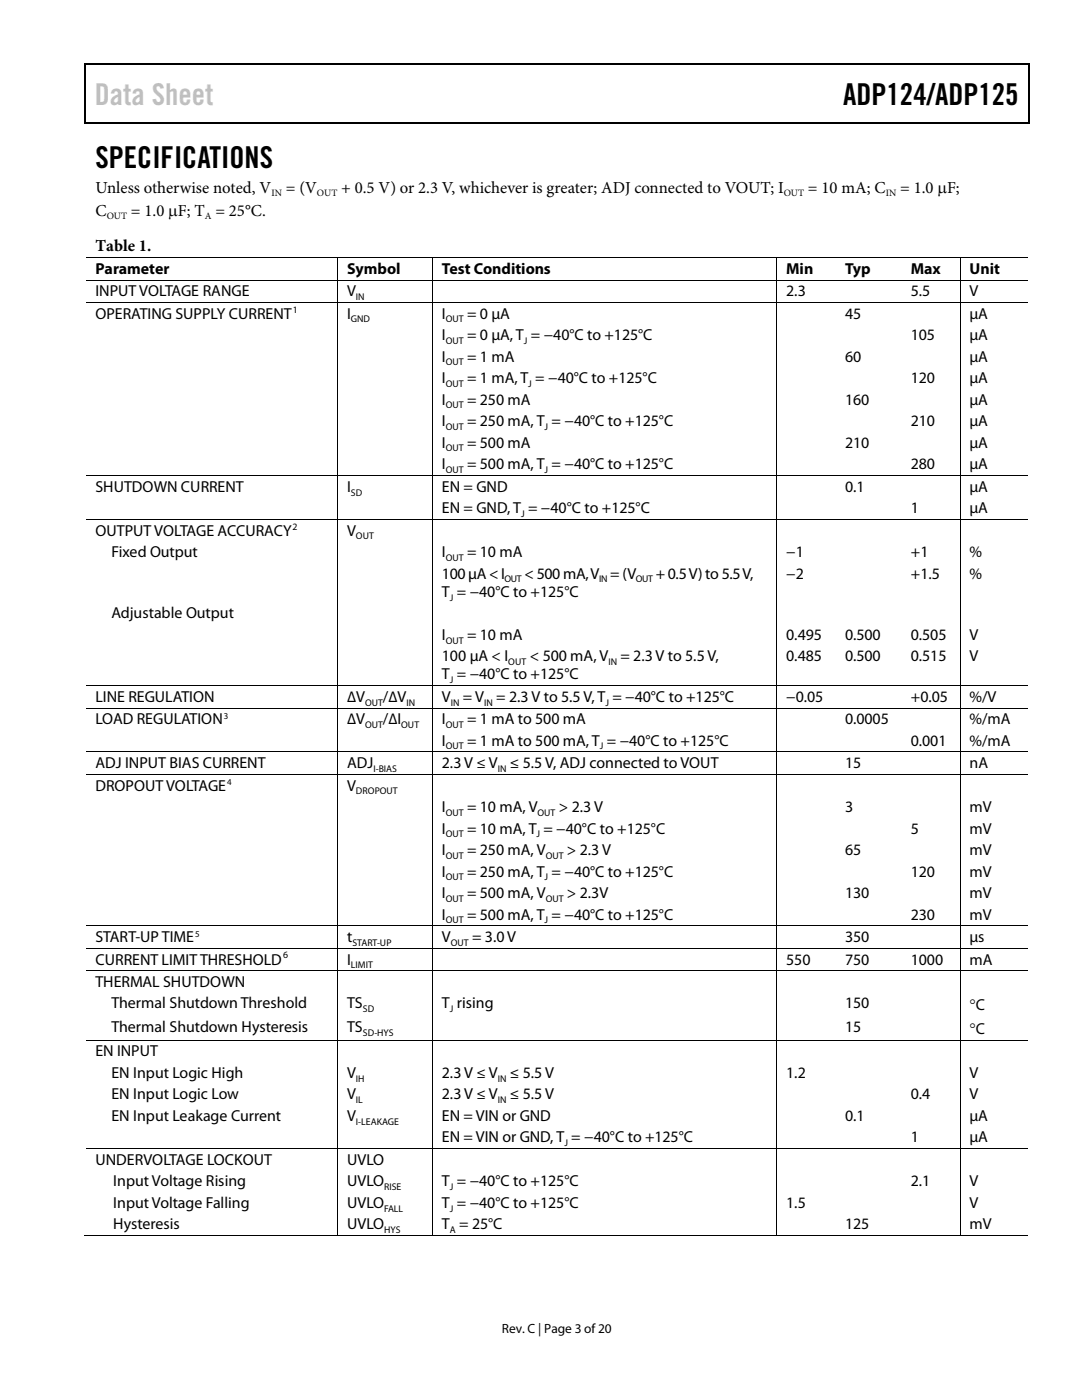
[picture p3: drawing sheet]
<svg xmlns="http://www.w3.org/2000/svg" width="216mm" height="279mm" viewBox="0 0 216 279" stroke-linecap="round" stroke-linejoin="round" font-family="sans-serif">
<defs><g id="words">
<text font-size="6" fill="#c1c1c1" x="18.9" y="20.9">Data Sheet</text>
<g font-size="6">
<text x="168.2" y="20.9">ADP124/ADP125</text>
<text x="19" y="33.6">SPECIFICATIONS</text>
</g>
<g font-size="3.3">
<text x="19" y="38.4">Unless otherwise noted, V</text>
<text x="57" y="38.4">= (V</text>
<text x="68.1" y="38.4">+ 0.5 V) or 2.3 V, whichever is greater; ADJ connected to VOUT; I</text>
<text x="161.2" y="38.4">= 10 mA; C</text>
<text x="179.6" y="38.4">= 1.0 µF;</text>
<text x="19" y="43">C</text>
<text x="26.1" y="43">= 1.0 µF; T = 25°C.</text>
<text x="19.1" y="50.1">Table 1.</text>
</g>
<g font-size="3.2">
<text x="19" y="54.7">Parameter</text>
<text x="19" y="59.1">INPUT VOLTAGE RANGE</text>
<text x="69.3" y="54.7">Symbol</text>
<text x="69.3" y="59.1">V</text>
<text x="88.2" y="54.7">Test Conditions</text>
<text x="156.9" y="54.7">Min</text>
<text x="156.9" y="59.1">2.3</text>
<text x="168.6" y="54.7">Typ</text>
<text x="181.7" y="59.1">5.5</text>
<text x="181.7" y="54.7">Max</text>
<text x="193.5" y="59.1">V</text>
<text x="193.5" y="54.7">Unit</text>
<text x="19" y="63.6">OPERATING SUPPLY CURRENT</text>
<text x="69.3" y="63.6">I</text>
<text x="88.2" y="63.6">I</text>
<text x="93.2" y="63.6">= 0 µA</text>
<text x="168.6" y="63.6">45</text>
<text x="193.5" y="63.6">µA</text>
<text x="88.2" y="67.9">I</text>
<text x="93.2" y="67.9">= 0 µA, T = −40°C to +125°C</text>
<text x="181.7" y="67.9">105</text>
<text x="193.5" y="67.9">µA</text>
<text x="88.2" y="72.2">I</text>
<text x="88.2" y="76.5">I</text>
<text x="93.2" y="72.2">= 1 mA</text>
<text x="93.2" y="76.5">= 1 mA, T = −40°C to +125°C</text>
<text x="168.6" y="72.2">60</text>
<text x="181.7" y="76.5">120</text>
<text x="193.5" y="76.5">µA</text>
<text x="193.5" y="72.2">µA</text>
<text x="88.2" y="80.8">I</text>
<text x="93.2" y="80.8">= 250 mA</text>
<text x="168.6" y="80.8">160</text>
<text x="193.5" y="80.8">µA</text>
<text x="88.2" y="85.1">I</text>
<text x="88.2" y="89.4">I</text>
<text x="93.2" y="85.1">= 250 mA, T = −40°C to +125°C</text>
<text x="93.2" y="89.4">= 500 mA</text>
<text x="168.6" y="89.4">210</text>
<text x="181.7" y="85.1">210</text>
<text x="193.5" y="85.1">µA</text>
<text x="193.5" y="89.4">µA</text>
<text x="88.2" y="93.7">I</text>
<text x="93.2" y="93.7">= 500 mA, T = −40°C to +125°C</text>
<text x="181.7" y="93.7">280</text>
<text x="193.5" y="93.7">µA</text>
<text x="19" y="98.2">SHUTDOWN CURRENT</text>
<text x="69.3" y="98.2">I</text>
<text x="88.2" y="98.2">EN = GND</text>
<text x="168.6" y="98.2">0.1</text>
<text x="193.5" y="98.2">µA</text>
<text x="19" y="106.9">OUTPUT VOLTAGE ACCURACY</text>
<text x="69.3" y="106.9">V</text>
<text x="88.2" y="102.4">EN = GND, T = −40°C to +125°C</text>
<text x="181.7" y="102.4">1</text>
<text x="193.5" y="102.4">µA</text>
<text x="22.2" y="111.2">Fixed Output</text>
<text x="88.2" y="111.2">I</text>
<text x="93.2" y="111.2">= 10 mA</text>
<text x="156.9" y="111.2">−1</text>
<text x="181.7" y="111.2">+1</text>
<text x="193.5" y="111.2">%</text>
<text x="88.2" y="119.1">T = −40°C to +125°C</text>
<text x="88.2" y="115.5">100 µA &lt; I</text>
<text x="104.6" y="115.5">&lt; 500mA, V = (V</text>
<text x="130.9" y="115.5">+ 0.5 V) to 5.5 V,</text>
<text x="156.9" y="115.5">−2</text>
<text x="181.7" y="115.5">+1.5</text>
<text x="193.5" y="115.5">%</text>
<text x="22.2" y="123.4">Adjustable Output</text>
<text x="88.2" y="127.7">I</text>
<text x="88.2" y="132">100 µA &lt; I</text>
<text x="93.2" y="127.7">= 10 mA</text>
<text x="105.7" y="132">&lt; 500 mA, V</text>
<text x="123.8" y="132">= 2.3 V to 5.5 V,</text>
<text x="156.9" y="127.7">0.495</text>
<text x="156.9" y="132">0.485</text>
<text x="168.6" y="127.7">0.500</text>
<text x="168.6" y="132">0.500</text>
<text x="181.7" y="127.7">0.505</text>
<text x="181.7" y="132">0.515</text>
<text x="193.5" y="127.7">V</text>
<text x="193.5" y="132">V</text>
<text x="88.2" y="135.6">T = −40°C to +125°C</text>
<text x="19" y="140.1">LINE REGULATION</text>
<text x="69.3" y="140.1">∆V</text>
<text x="76.4" y="140.1">/∆V</text>
<text x="88.2" y="140.1">V</text>
<text x="92.4" y="140.1">= V</text>
<text x="99" y="140.1">= 2.3 V to 5.5 V, T = −40°C to +125°C</text>
<text x="156.9" y="140.1">−0.05</text>
<text x="181.7" y="140.1">+0.05</text>
<text x="193.5" y="140.1">%/V</text>
<text x="19" y="144.5">LOAD REGULATION</text>
<text x="69.3" y="144.5">∆V</text>
<text x="76.4" y="144.5">/∆I</text>
<text x="88.2" y="144.5">I</text>
<text x="88.2" y="148.8">I</text>
<text x="93.2" y="144.5">= 1 mA to 500 mA</text>
<text x="93.2" y="148.8">= 1 mA to 500 mA, T = −40°C to +125°C</text>
<text x="168.6" y="144.5">0.0005</text>
<text x="181.7" y="148.8">0.001</text>
<text x="193.5" y="144.5">%/mA</text>
<text x="193.5" y="148.8">%/mA</text>
<text x="19" y="153.3">ADJ INPUT BIAS CURRENT</text>
<text x="69.3" y="153.3">ADJ</text>
<text x="88.2" y="153.3">2.3 V ≤ V</text>
<text x="101.7" y="153.3">≤ 5.5 V, ADJ connected to VOUT</text>
<text x="168.6" y="153.3">15</text>
<text x="193.5" y="153.3">nA</text>
<text x="19" y="157.8">DROPOUT VOLTAGE</text>
<text x="69.3" y="157.8">V</text>
<text x="88.2" y="162.1">I</text>
<text x="88.2" y="166.4">I</text>
<text x="93.2" y="162.1">= 10 mA, V</text>
<text x="93.2" y="166.4">= 10 mA, T = −40°C to +125°C</text>
<text x="111.5" y="162.1">&gt; 2.3 V</text>
<text x="168.6" y="162.1">3</text>
<text x="181.7" y="166.4">5</text>
<text x="193.5" y="162.1">mV</text>
<text x="193.5" y="166.4">mV</text>
<text x="88.2" y="170.6">I</text>
<text x="93.2" y="170.6">= 250 mA, V</text>
<text x="113.1" y="170.6">&gt; 2.3 V</text>
<text x="168.6" y="170.6">65</text>
<text x="193.5" y="170.6">mV</text>
<text x="88.2" y="175">I</text>
<text x="88.2" y="179.2">I</text>
<text x="93.2" y="175">= 250 mA, T = −40°C to +125°C</text>
<text x="93.2" y="179.2">= 500 mA, V</text>
<text x="113.1" y="179.2">&gt; 2.3V</text>
<text x="168.6" y="179.2">130</text>
<text x="181.7" y="175">120</text>
<text x="193.5" y="175">mV</text>
<text x="193.5" y="179.2">mV</text>
<text x="88.2" y="183.6">I</text>
<text x="93.2" y="183.6">= 500 mA, T = −40°C to +125°C</text>
<text x="181.7" y="183.6">230</text>
<text x="193.5" y="183.6">mV</text>
<text x="19" y="188">START-UP TIME</text>
<text x="69.3" y="188">t</text>
<text x="88.2" y="188">V</text>
<text x="94.2" y="188">= 3.0 V</text>
<text x="168.6" y="188">350</text>
<text x="193.5" y="188">µs</text>
<text x="19" y="192.5">CURRENT LIMIT THRESHOLD</text>
<text x="19" y="197">THERMAL SHUTDOWN</text>
<text x="69.3" y="192.5">I</text>
<text x="156.9" y="192.5">550</text>
<text x="168.6" y="192.5">750</text>
<text x="181.7" y="192.5">1000</text>
<text x="193.5" y="192.5">mA</text>
<text x="22.2" y="201.3">Thermal Shutdown Threshold</text>
<text x="69.3" y="201.3">TS</text>
<text x="88.2" y="201.3">T rising</text>
<text x="168.6" y="201.3">150</text>
<text x="193.5" y="201.6">°C</text>
<text x="22.2" y="206">Thermal Shutdown Hysteresis</text>
<text x="69.3" y="206">TS</text>
<text x="168.6" y="206">15</text>
<text x="193.5" y="206.3">°C</text>
<text x="19" y="210.8">EN INPUT</text>
<text x="22.2" y="215.1">EN Input Logic High</text>
<text x="69.3" y="215.1">V</text>
<text x="88.2" y="215.1">2.3 V ≤ V</text>
<text x="101.7" y="215.1">≤ 5.5 V</text>
<text x="156.9" y="215.1">1.2</text>
<text x="193.5" y="215.1">V</text>
<text x="22.2" y="219.4">EN Input Logic Low</text>
<text x="69.3" y="219.4">V</text>
<text x="88.2" y="219.4">2.3 V ≤ V</text>
<text x="101.7" y="219.4">≤ 5.5 V</text>
<text x="181.7" y="219.4">0.4</text>
<text x="193.5" y="219.4">V</text>
<text x="22.2" y="223.7">EN Input Leakage Current</text>
<text x="69.3" y="223.7">V</text>
<text x="88.2" y="223.7">EN = VIN or GND</text>
<text x="168.6" y="223.7">0.1</text>
<text x="193.5" y="223.7">µA</text>
<text x="19" y="232.5">UNDERVOLTAGE LOCKOUT</text>
<text x="69.3" y="232.5">UVLO</text>
<text x="88.2" y="228">EN = VIN or GND, T = −40°C to +125°C</text>
<text x="181.7" y="228">1</text>
<text x="193.5" y="228">µA</text>
<text x="22.6" y="236.8">Input Voltage Rising</text>
<text x="69.3" y="236.8">UVLO</text>
<text x="88.2" y="236.8">T = −40°C to +125°C</text>
<text x="181.7" y="236.8">2.1</text>
<text x="193.5" y="236.8">V</text>
<text x="22.6" y="241.1">Input Voltage Falling</text>
<text x="22.6" y="245.4">Hysteresis</text>
<text x="69.3" y="241.1">UVLO</text>
<text x="69.3" y="245.4">UVLO</text>
<text x="88.2" y="241.1">T = −40°C to +125°C</text>
<text x="88.2" y="245.4">T = 25°C</text>
<text x="156.9" y="241.1">1.5</text>
<text x="168.6" y="245.4">125</text>
<text x="193.5" y="241.1">V</text>
<text x="193.5" y="245.4">mV</text>
</g>
<text font-size="2.7" x="100.2" y="266">Rev. C | Page 3 of20</text>
<g font-size="1.9">
<text x="54.1" y="39.2">IN</text>
<text x="63.2" y="39.2">OUT</text>
<text x="156.4" y="39.2">OUT</text>
<text x="176.7" y="39.2">IN</text>
<text x="21.3" y="43.7">OUT</text>
<text x="40.9" y="43.7">A</text>
<text x="71" y="59.9">IN</text>
<text x="58.4" y="62.4">1</text>
<text x="70" y="64.3">GND</text>
<text x="88.9" y="64.3">OUT</text>
<text x="88.9" y="68.6">OUT</text>
<text x="104.5" y="68.6">J</text>
<text x="88.9" y="72.9">OUT</text>
<text x="88.9" y="77.2">OUT</text>
<text x="105.4" y="77.2">J</text>
<text x="88.9" y="81.5">OUT</text>
<text x="88.9" y="85.8">OUT</text>
<text x="108.7" y="85.8">J</text>
<text x="88.9" y="90.1">OUT</text>
<text x="88.9" y="94.4">OUT</text>
<text x="108.7" y="94.4">J</text>
<text x="70" y="98.9">SD</text>
<text x="58.4" y="105.7">2</text>
<text x="71" y="107.7">OUT</text>
<text x="104" y="103.2">J</text>
<text x="88.9" y="111.9">OUT</text>
<text x="89.7" y="119.8">J</text>
<text x="100.7" y="116.2">OUT</text>
<text x="119.5" y="116.2">IN</text>
<text x="126.9" y="116.2">OUT</text>
<text x="88.9" y="128.4">OUT</text>
<text x="89.7" y="136.3">J</text>
<text x="101.4" y="132.7">OUT</text>
<text x="121.4" y="132.7">IN</text>
<text x="72.9" y="140.8">OUT</text>
<text x="81.1" y="140.8">IN</text>
<text x="90" y="140.8">IN</text>
<text x="96.6" y="140.8">IN</text>
<text x="120.8" y="140.8">J</text>
<text x="72.9" y="145.2">OUT</text>
<text x="80.1" y="145.2">OUT</text>
<text x="88.9" y="145.2">OUT</text>
<text x="88.9" y="149.6">OUT</text>
<text x="119.7" y="149.6">J</text>
<text x="74.5" y="154">I-BIAS</text>
<text x="99.3" y="154">IN</text>
<text x="71" y="158.5">DROPOUT</text>
<text x="88.9" y="162.8">OUT</text>
<text x="88.9" y="167.1">OUT</text>
<text x="107.1" y="167.1">J</text>
<text x="107.3" y="162.8">OUT</text>
<text x="88.9" y="171.4">OUT</text>
<text x="108.9" y="171.4">OUT</text>
<text x="88.9" y="175.7">OUT</text>
<text x="88.9" y="180">OUT</text>
<text x="108.7" y="175.7">J</text>
<text x="108.9" y="180">OUT</text>
<text x="88.9" y="184.3">OUT</text>
<text x="108.7" y="184.3">J</text>
<text x="56.5" y="191.3">6</text>
<text x="70.3" y="188.8">START-UP</text>
<text x="90" y="188.8">OUT</text>
<text x="70" y="193.2">LIMIT</text>
<text x="72.4" y="202">SD</text>
<text x="89.7" y="202">J</text>
<text x="72.4" y="206.7">SD-HYS</text>
<text x="71" y="215.9">IH</text>
<text x="99.3" y="215.9">IN</text>
<text x="71" y="220.1">IL</text>
<text x="99.3" y="220.1">IN</text>
<text x="71" y="224.5">I-LEAKAGE</text>
<text x="112.6" y="228.7">J</text>
<text x="76.7" y="237.5">RISE</text>
<text x="89.7" y="237.5">J</text>
<text x="76.7" y="241.8">FALL</text>
<text x="89.7" y="241.8">J</text>
<text x="76.7" y="246.1">HYS</text>
<text x="89.7" y="246.1">A</text>
</g>
<g font-size="1.8">
<text x="44.7" y="143.5">3</text>
<text x="45.3" y="156.7">4</text>
<text x="38.9" y="187">5</text>
</g>
</g></defs>
<g fill="#000">
<path d="M16.9 12.7h.2v1h-.2zM16.9 12.7h.2v.3h-.2zM82.5 12.7h.3v.3h-.3zM205.1 12.7h.3v1h-.3zM205.1 12.7h.3v.3h-.3zM16.9 24.4h.2v.2h-.2zM82.3 24.4h.2v.2h-.2zM205.1 24.4h.3v.2h-.3zM67.3 51.3h.1v.2h-.1zM67.3 55.8h.1v.2h-.1zM86.2 51.3h.2v.2h-.2zM86.2 55.8h.2v.2h-.2z"/>
<path d="M154.9 51.3h.2v.2h-.2zM154.9 55.8h.2v.2h-.2zM166.7 51.3h.2v.2h-.2zM166.7 55.8h.2v.2h-.2zM179.8 51.3h.2v.2h-.2zM179.8 55.8h.2v.2h-.2zM191.5 51.3h.1v.2h-.1zM191.5 55.8h.1v.2h-.1zM67.3 60.3h.1v.2h-.1zM86.2 60.3h.2v.2h-.2zM154.9 60.3h.2v.2h-.2zM166.7 60.3h.2v.2h-.2z"/>
<path d="M179.8 60.3h.2v.2h-.2zM191.5 60.3h.1v.2h-.1zM67.3 94.8h.1v.2h-.1zM86.2 94.8h.2v.2h-.2zM154.9 94.8h.2v.2h-.2zM166.7 94.8h.2v.2h-.2zM179.8 94.8h.2v.2h-.2zM191.5 94.8h.1v.2h-.1zM67.3 103.6h.1v.2h-.1zM86.2 103.6h.2v.2h-.2zM154.9 103.6h.2v.2h-.2zM166.7 103.6h.2v.2h-.2z"/>
<path d="M179.8 103.6h.2v.2h-.2zM191.5 103.6h.1v.2h-.1zM67.3 136.7h.1v.2h-.1zM86.2 136.7h.2v.2h-.2zM154.9 136.7h.2v.2h-.2zM166.7 136.7h.2v.2h-.2zM179.8 136.7h.2v.2h-.2zM191.5 136.7h.1v.2h-.1zM67.3 141.2h.1v.2h-.1zM67.3 150h.1v.2h-.1zM67.3 154.5h.1v.1h-.1zM86.2 141.2h.2v.2h-.2z"/>
<path d="M86.2 150h.2v.2h-.2zM86.2 154.5h.2v.1h-.2zM154.9 141.2h.2v.2h-.2zM154.9 150h.2v.2h-.2zM154.9 154.5h.2v.1h-.2zM166.7 141.2h.2v.2h-.2zM166.7 150h.2v.2h-.2zM166.7 154.5h.2v.1h-.2zM179.8 141.2h.2v.2h-.2zM179.8 150h.2v.2h-.2zM179.8 154.5h.2v.1h-.2zM191.5 141.2h.1v.2h-.1z"/>
<path d="M191.5 150h.1v.2h-.1zM191.5 154.5h.1v.1h-.1zM67.3 184.7h.1v.2h-.1zM67.3 189.2h.1v.2h-.1zM67.3 193.7h.1v.1h-.1zM86.2 184.7h.2v.2h-.2zM86.2 189.2h.2v.2h-.2zM86.2 193.7h.2v.1h-.2zM154.9 184.7h.2v.2h-.2zM154.9 189.2h.2v.2h-.2zM154.9 193.7h.2v.1h-.2zM166.7 184.7h.2v.2h-.2z"/>
<path d="M166.7 189.2h.2v.2h-.2zM166.7 193.7h.2v.1h-.2zM179.8 184.7h.2v.2h-.2zM179.8 189.2h.2v.2h-.2zM179.8 193.7h.2v.1h-.2zM191.5 184.7h.1v.2h-.1zM191.5 189.2h.1v.2h-.1zM191.5 193.7h.1v.1h-.1zM67.3 207.5h.1v.2h-.1zM86.2 207.5h.2v.2h-.2zM154.9 207.5h.2v.2h-.2zM166.7 207.5h.2v.2h-.2z"/>
<path d="M179.8 207.5h.2v.2h-.2zM191.5 207.5h.1v.2h-.1zM67.3 229.2h.1v.2h-.1zM86.2 229.2h.2v.2h-.2zM154.9 229.2h.2v.2h-.2zM166.7 229.2h.2v.2h-.2zM179.8 229.2h.2v.2h-.2zM191.5 229.2h.1v.2h-.1zM67.3 246.5h.1v.2h-.1zM86.2 246.5h.2v.2h-.2zM154.9 246.5h.2v.2h-.2zM166.5 246.5h.1v.2h-.1z"/>
<path d="M179.6 246.5h.1v.2h-.1zM191.5 246.5h.1v.2h-.1z"/>
</g>
<path d="M17 13.7v10.7M17.1 12.8h65.4M82.8 12.8h122.3M205.2 13.7v10.7M17.1 24.5h188" fill="none" stroke="#000" stroke-width=".25"/>
<g fill="none" stroke="#000" stroke-width=".2">
<path d="M17.1 51.4h50.2M17.1 55.9h50.2M67.4 51.5v4.3M67.4 56v4.3M67.4 51.4h18.8M67.4 55.9h18.8M86.3 51.5v4.3M86.3 56v4.3M86.4 51.4h68.5M86.4 55.9h68.5M155 51.5v4.3M155 56v4.3"/>
<path d="M155.1 51.4h11.6M155.1 55.9h11.6M166.9 51.4h12.9M166.9 55.9h12.9M180 51.4h11.5M180 55.9h11.5M191.6 51.5v4.3M191.6 56v4.3M191.6 51.4h13.5M191.6 55.9h13.5M17.1 60.4h50.2M67.4 60.5v34.3"/>
<path d="M67.4 60.4h18.8M86.3 60.5v34.3M86.4 60.4h68.5M155 60.5v34.3M155.1 60.4h11.6M166.9 60.4h12.9M180 60.4h11.5M191.6 60.5v34.3M191.6 60.4h13.5M17.1 94.9h50.2M67.4 95v8.6M67.4 94.9h18.8"/>
<path d="M86.3 95v8.6M86.4 94.9h68.5M155 95v8.6M155.1 94.9h11.6M166.9 94.9h12.9M180 94.9h11.5M191.6 95v8.6M191.6 94.9h13.5M17.1 103.7h50.2M67.4 103.8v32.9M67.4 103.7h18.8M86.3 103.8v32.9"/>
<path d="M86.4 103.7h68.5M155 103.8v32.9M155.1 103.7h11.6M166.9 103.7h12.9M180 103.7h11.5M191.6 103.8v32.9M191.6 103.7h13.5M17.1 136.8h50.2M67.4 136.9v4.3M67.4 136.8h18.8M86.3 136.9v4.3M86.4 136.8h68.5"/>
<path d="M155 136.9v4.3M155.1 136.8h11.6M166.9 136.8h12.9M180 136.8h11.5M191.6 136.9v4.3M191.6 136.8h13.5M17.1 141.3h50.2M17.1 150.1h50.2M17.1 154.6h50.2M67.4 141.4v8.6M67.4 150.2v4.3M67.4 154.6v30.1"/>
<path d="M67.4 141.3h18.8M67.4 150.1h18.8M67.4 154.6h18.8M86.3 141.4v8.6M86.3 150.2v4.3M86.3 154.6v30.1M86.4 141.3h68.5M86.4 150.1h68.5M86.4 154.6h68.5M155 141.4v8.6M155 150.2v4.3M155 154.6v30.1"/>
<path d="M155.1 141.3h11.6M155.1 150.1h11.6M155.1 154.6h11.6M166.9 141.3h12.9M166.9 150.1h12.9M166.9 154.6h12.9M180 141.3h11.5M180 150.1h11.5M180 154.6h11.5M191.6 141.4v8.6M191.6 150.2v4.3M191.6 154.6v30.1"/>
<path d="M191.6 141.3h13.5M191.6 150.1h13.5M191.6 154.6h13.5M17.1 184.8h50.2M17.1 189.3h50.2M17.1 193.8h50.2M67.4 184.9v4.3M67.4 189.4v4.3M67.4 193.8v13.7M67.4 184.8h18.8M67.4 189.3h18.8M67.4 193.8h18.8"/>
<path d="M86.3 184.9v4.3M86.3 189.4v4.3M86.3 193.8v13.7M86.4 184.8h68.5M86.4 189.3h68.5M86.4 193.8h68.5M155 184.9v4.3M155 189.4v4.3M155 193.8v13.7M155.1 184.8h11.6M155.1 189.3h11.6M155.1 193.8h11.6"/>
<path d="M166.9 184.8h12.9M166.9 189.3h12.9M166.9 193.8h12.9M180 184.8h11.5M180 189.3h11.5M180 193.8h11.5M191.6 184.9v4.3M191.6 189.4v4.3M191.6 193.8v13.7M191.6 184.8h13.5M191.6 189.3h13.5M191.6 193.8h13.5"/>
<path d="M17.1 207.6h50.2M67.4 207.7v21.5M67.4 207.6h18.8M86.3 207.7v21.5M86.4 207.6h68.5M155 207.7v21.5M155.1 207.6h11.6M166.9 207.6h12.9M180 207.6h11.5M191.6 207.7v21.5M191.6 207.6h13.5M17.1 229.3h50.2"/>
<path d="M67.4 229.4v17.1M67.4 229.3h18.8M86.3 229.4v17.1M86.4 229.3h68.5M155 229.4v17.1M155.1 229.3h11.6M166.9 229.3h12.9M180 229.3h11.5M191.6 229.4v17.1M191.6 229.3h13.5M16.9 246.6h50.4M67.4 246.6h18.8"/>
<path d="M86.4 246.6h68.5M155.1 246.6h36.4M191.6 246.6h13.5"/>
</g>
<use href="#words"/>
</svg>
